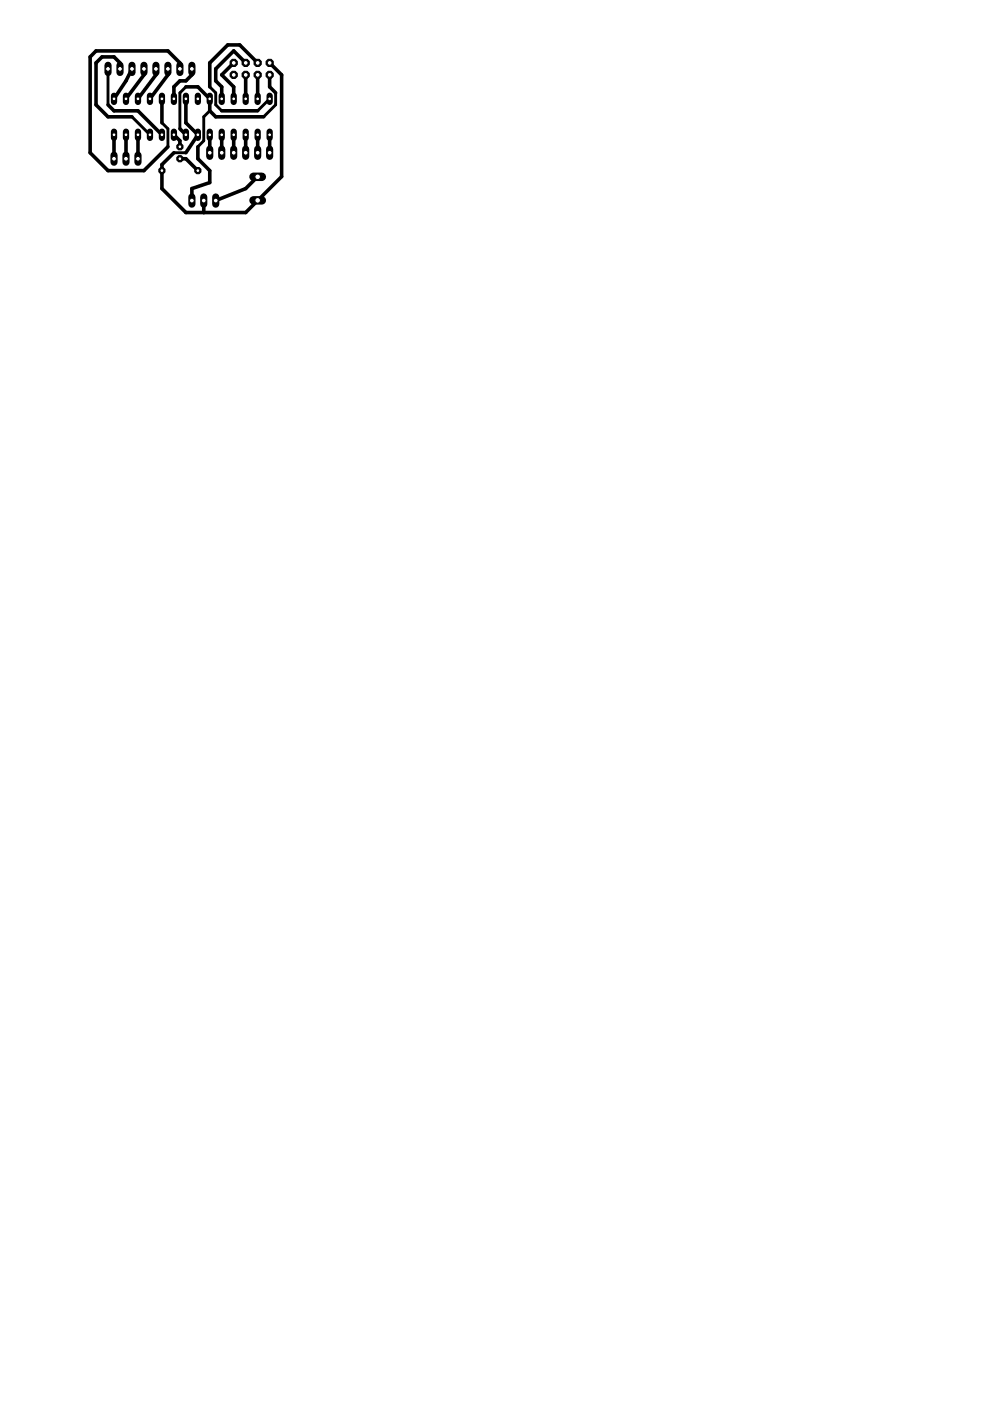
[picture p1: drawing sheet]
<svg xmlns="http://www.w3.org/2000/svg" width="210mm" height="297mm" viewBox="0 0 210 297" stroke-linecap="round" stroke-linejoin="round" font-family="sans-serif">
<g fill="none" stroke="#000" stroke-width=".76">
<path d="M25.4 14.6v-1.3l-1.2-1.2h-2.6l-1.2 1.2v8.9l2.5 2.6h5.1M28 14.6l-1.3 2.5-2.5 3.9M30.5 14.6v1.3l-3.8 5.1M33.1 14.6v1.3l-3.8 5.1M35.6 14.6v1.3l-3.8 5.1M38.1 14.6v-1.3l-2.5-2.5h-15.2l-1.3 1.3v20.3l3.8 3.8h7.6l5.1-5.1M39.4 18.4h2.6l2.5 2.6v2.5l1.2 1.3h10.2M40.7 14.6v1.3l-1.3 1.2h-1.3l-1.2 1.3v2.6M49.6 13.3l-2.6 2.6 2.6 2.5v2.6M52.1 13.3l-2.5-2.5-3.9 3.8v2.5l1.3 1.3v2.6M52.1 15.9v5.1M54.6 15.9v5.1"/>
<path d="M54.6 13.3l-3.8-3.8h-2.5l-3.8 3.8v5.1M57.2 13.3l2.5 2.6v21.5l-7.6 7.7h-12.7l-5.1-5.1v-5.1l2.6-2.5M57.2 15.9v2.5l1.2 1.3M22.9 22.2l1.3 1.3h5.1l5 5.1M24.2 28.6v5.1M26.7 28.6v5.1M29.3 28.6v5.1M34.3 21v5M36.9 28.6l1.2 1.2v1.3M38.1 27.3l1.3 1.3M38.1 33.7h1.3l2.6 2.5M39.4 21v5l2.6 2.6-2.6 3.8"/>
<path d="M42 31.1v2.6l2.5 2.5v2.5l-3.8 1.3v2.5M44.5 28.6v3.8M47 28.6v3.8M47 23.5h7.6M49.6 28.6v3.8M52.1 28.6v3.8M54.6 28.6v3.8M54.6 37.5l-2.5 2.5-6.4 2.5M57.2 28.6v3.8M43.2 42.5v2.6M54.6 42.5h.1"/>
</g>
<path d="M22.9 14.6v7.6M39.4 18.4l-1.3 1.3v7.6M44.5 18.4l1.2 1.3v2.5l1.3 1.3M58.4 19.7v2.5l-2.5 2.6M28 24.8l3.8 3.8M34.3 26l1.3 1.3v3.8M36.9 32.4h2.5M44.5 23.5l-1.3 1.3v5l-1.2 1.3M57.2 21l-2.6 2.5" fill="none" stroke="#000" stroke-width=".61"/>
<path d="M24.2 27.9v1.3" fill="none" stroke="#000" stroke-width="1.3"/>
<circle cx="24.2" cy="28.6" r=".4" fill="#fff" stroke="#000" stroke-width=".21"/>
<path d="M26.7 27.9v1.3" fill="none" stroke="#000" stroke-width="1.3"/>
<circle cx="26.7" cy="28.6" r=".4" fill="#fff" stroke="#000" stroke-width=".21"/>
<path d="M29.3 27.9v1.3" fill="none" stroke="#000" stroke-width="1.3"/>
<circle cx="29.3" cy="28.6" r=".4" fill="#fff" stroke="#000" stroke-width=".21"/>
<path d="M31.8 27.9v1.3" fill="none" stroke="#000" stroke-width="1.3"/>
<circle cx="31.8" cy="28.6" r=".4" fill="#fff" stroke="#000" stroke-width=".21"/>
<path d="M34.3 27.9v1.3" fill="none" stroke="#000" stroke-width="1.3"/>
<circle cx="34.3" cy="28.6" r=".4" fill="#fff" stroke="#000" stroke-width=".21"/>
<path d="M36.9 27.9v1.3" fill="none" stroke="#000" stroke-width="1.3"/>
<circle cx="36.9" cy="28.6" r=".4" fill="#fff" stroke="#000" stroke-width=".21"/>
<path d="M39.4 27.9v1.3" fill="none" stroke="#000" stroke-width="1.3"/>
<circle cx="39.4" cy="28.6" r=".4" fill="#fff" stroke="#000" stroke-width=".21"/>
<path d="M42 27.9v1.3" fill="none" stroke="#000" stroke-width="1.3"/>
<circle cx="42" cy="28.6" r=".4" fill="#fff" stroke="#000" stroke-width=".21"/>
<path d="M44.5 27.9v1.3" fill="none" stroke="#000" stroke-width="1.3"/>
<circle cx="44.5" cy="28.6" r=".4" fill="#fff" stroke="#000" stroke-width=".21"/>
<path d="M47 27.9v1.3" fill="none" stroke="#000" stroke-width="1.3"/>
<circle cx="47" cy="28.6" r=".4" fill="#fff" stroke="#000" stroke-width=".21"/>
<path d="M49.6 27.9v1.3" fill="none" stroke="#000" stroke-width="1.3"/>
<circle cx="49.6" cy="28.6" r=".4" fill="#fff" stroke="#000" stroke-width=".21"/>
<path d="M52.1 27.9v1.3" fill="none" stroke="#000" stroke-width="1.3"/>
<circle cx="52.1" cy="28.6" r=".4" fill="#fff" stroke="#000" stroke-width=".21"/>
<path d="M54.6 27.9v1.3" fill="none" stroke="#000" stroke-width="1.3"/>
<circle cx="54.6" cy="28.6" r=".4" fill="#fff" stroke="#000" stroke-width=".21"/>
<path d="M57.2 27.9v1.3" fill="none" stroke="#000" stroke-width="1.3"/>
<circle cx="57.2" cy="28.6" r=".4" fill="#fff" stroke="#000" stroke-width=".21"/>
<path d="M57.2 20.3v1.3" fill="none" stroke="#000" stroke-width="1.3"/>
<circle cx="57.2" cy="21" r=".4" fill="#fff" stroke="#000" stroke-width=".21"/>
<path d="M54.6 20.3v1.3" fill="none" stroke="#000" stroke-width="1.3"/>
<circle cx="54.6" cy="21" r=".4" fill="#fff" stroke="#000" stroke-width=".21"/>
<path d="M52.1 20.3v1.3" fill="none" stroke="#000" stroke-width="1.3"/>
<circle cx="52.1" cy="21" r=".4" fill="#fff" stroke="#000" stroke-width=".21"/>
<path d="M49.6 20.3v1.3" fill="none" stroke="#000" stroke-width="1.3"/>
<circle cx="49.6" cy="21" r=".4" fill="#fff" stroke="#000" stroke-width=".21"/>
<path d="M47 20.3v1.3" fill="none" stroke="#000" stroke-width="1.3"/>
<circle cx="47" cy="21" r=".4" fill="#fff" stroke="#000" stroke-width=".21"/>
<path d="M44.5 20.3v1.3" fill="none" stroke="#000" stroke-width="1.3"/>
<circle cx="44.5" cy="21" r=".4" fill="#fff" stroke="#000" stroke-width=".21"/>
<path d="M42 20.3v1.3" fill="none" stroke="#000" stroke-width="1.3"/>
<circle cx="42" cy="21" r=".4" fill="#fff" stroke="#000" stroke-width=".21"/>
<path d="M39.4 20.3v1.3" fill="none" stroke="#000" stroke-width="1.3"/>
<circle cx="39.4" cy="21" r=".4" fill="#fff" stroke="#000" stroke-width=".21"/>
<path d="M36.9 20.3v1.3" fill="none" stroke="#000" stroke-width="1.3"/>
<circle cx="36.9" cy="21" r=".4" fill="#fff" stroke="#000" stroke-width=".21"/>
<path d="M34.3 20.3v1.3" fill="none" stroke="#000" stroke-width="1.3"/>
<circle cx="34.3" cy="21" r=".4" fill="#fff" stroke="#000" stroke-width=".21"/>
<path d="M31.8 20.3v1.3" fill="none" stroke="#000" stroke-width="1.3"/>
<circle cx="31.8" cy="21" r=".4" fill="#fff" stroke="#000" stroke-width=".21"/>
<path d="M29.3 20.3v1.3" fill="none" stroke="#000" stroke-width="1.3"/>
<circle cx="29.3" cy="21" r=".4" fill="#fff" stroke="#000" stroke-width=".21"/>
<path d="M26.7 20.3v1.3" fill="none" stroke="#000" stroke-width="1.3"/>
<circle cx="26.7" cy="21" r=".4" fill="#fff" stroke="#000" stroke-width=".21"/>
<path d="M24.2 20.3v1.3" fill="none" stroke="#000" stroke-width="1.3"/>
<circle cx="24.2" cy="21" r=".4" fill="#fff" stroke="#000" stroke-width=".21"/>
<path d="M53.7 42.5h1.8" fill="none" stroke="#000" stroke-width="1.8"/>
<circle cx="54.6" cy="42.5" r=".59" fill="#fff" stroke="#000" stroke-width=".21"/>
<path d="M53.7 37.5h1.8" fill="none" stroke="#000" stroke-width="1.8"/>
<circle cx="54.6" cy="37.5" r=".59" fill="#fff" stroke="#000" stroke-width=".21"/>
<circle cx="38.1" cy="31.1" r=".71" fill="#000" stroke="#000" stroke-width=".21"/>
<circle cx="38.1" cy="31.1" r=".4" fill="#fff" stroke="#000" stroke-width=".21"/>
<circle cx="38.1" cy="33.7" r=".71" fill="#000" stroke="#000" stroke-width=".21"/>
<circle cx="38.1" cy="33.7" r=".4" fill="#fff" stroke="#000" stroke-width=".21"/>
<circle cx="42" cy="36.2" r=".71" fill="#000" stroke="#000" stroke-width=".21"/>
<circle cx="42" cy="36.2" r=".4" fill="#fff" stroke="#000" stroke-width=".21"/>
<circle cx="34.3" cy="36.2" r=".71" fill="#000" stroke="#000" stroke-width=".21"/>
<circle cx="34.3" cy="36.2" r=".4" fill="#fff" stroke="#000" stroke-width=".21"/>
<circle cx="57.2" cy="13.3" r=".83" fill="#000" stroke="#000" stroke-width=".21"/>
<circle cx="57.2" cy="13.3" r=".51" fill="#fff" stroke="#000" stroke-width=".21"/>
<circle cx="54.6" cy="13.3" r=".83" fill="#000" stroke="#000" stroke-width=".21"/>
<circle cx="54.6" cy="13.3" r=".51" fill="#fff" stroke="#000" stroke-width=".21"/>
<circle cx="52.1" cy="13.3" r=".83" fill="#000" stroke="#000" stroke-width=".21"/>
<circle cx="52.1" cy="13.3" r=".51" fill="#fff" stroke="#000" stroke-width=".21"/>
<circle cx="49.6" cy="13.3" r=".83" fill="#000" stroke="#000" stroke-width=".21"/>
<circle cx="49.6" cy="13.3" r=".51" fill="#fff" stroke="#000" stroke-width=".21"/>
<circle cx="57.2" cy="15.9" r=".83" fill="#000" stroke="#000" stroke-width=".21"/>
<circle cx="57.2" cy="15.9" r=".51" fill="#fff" stroke="#000" stroke-width=".21"/>
<circle cx="54.6" cy="15.9" r=".83" fill="#000" stroke="#000" stroke-width=".21"/>
<circle cx="54.6" cy="15.9" r=".51" fill="#fff" stroke="#000" stroke-width=".21"/>
<circle cx="52.1" cy="15.9" r=".83" fill="#000" stroke="#000" stroke-width=".21"/>
<circle cx="52.1" cy="15.9" r=".51" fill="#fff" stroke="#000" stroke-width=".21"/>
<circle cx="49.6" cy="15.9" r=".83" fill="#000" stroke="#000" stroke-width=".21"/>
<circle cx="49.6" cy="15.9" r=".51" fill="#fff" stroke="#000" stroke-width=".21"/>
<path d="M24.2 32.9v1.5" fill="none" stroke="#000" stroke-width="1.5"/>
<circle cx="24.2" cy="33.7" r=".51" fill="#fff" stroke="#000" stroke-width=".21"/>
<path d="M26.7 32.9v1.5" fill="none" stroke="#000" stroke-width="1.5"/>
<circle cx="26.7" cy="33.7" r=".51" fill="#fff" stroke="#000" stroke-width=".21"/>
<path d="M29.3 32.9v1.5" fill="none" stroke="#000" stroke-width="1.5"/>
<circle cx="29.3" cy="33.7" r=".51" fill="#fff" stroke="#000" stroke-width=".21"/>
<path d="M44.5 31.6v1.5" fill="none" stroke="#000" stroke-width="1.5"/>
<circle cx="44.5" cy="32.4" r=".51" fill="#fff" stroke="#000" stroke-width=".21"/>
<path d="M47 31.6v1.5" fill="none" stroke="#000" stroke-width="1.5"/>
<circle cx="47" cy="32.4" r=".51" fill="#fff" stroke="#000" stroke-width=".21"/>
<path d="M49.6 31.6v1.5" fill="none" stroke="#000" stroke-width="1.5"/>
<circle cx="49.6" cy="32.4" r=".51" fill="#fff" stroke="#000" stroke-width=".21"/>
<path d="M52.1 31.6v1.5" fill="none" stroke="#000" stroke-width="1.5"/>
<circle cx="52.1" cy="32.4" r=".51" fill="#fff" stroke="#000" stroke-width=".21"/>
<path d="M54.6 31.6v1.5" fill="none" stroke="#000" stroke-width="1.5"/>
<circle cx="54.6" cy="32.4" r=".51" fill="#fff" stroke="#000" stroke-width=".21"/>
<path d="M57.2 31.6v1.5" fill="none" stroke="#000" stroke-width="1.5"/>
<circle cx="57.2" cy="32.4" r=".51" fill="#fff" stroke="#000" stroke-width=".21"/>
<path d="M40.7 13.8v1.6" fill="none" stroke="#000" stroke-width="1.5"/>
<circle cx="40.7" cy="14.6" r=".51" fill="#fff" stroke="#000" stroke-width=".21"/>
<path d="M38.1 13.8v1.6" fill="none" stroke="#000" stroke-width="1.5"/>
<circle cx="38.1" cy="14.6" r=".51" fill="#fff" stroke="#000" stroke-width=".21"/>
<path d="M35.6 13.8v1.6" fill="none" stroke="#000" stroke-width="1.5"/>
<circle cx="35.6" cy="14.6" r=".51" fill="#fff" stroke="#000" stroke-width=".21"/>
<path d="M33.1 13.8v1.6" fill="none" stroke="#000" stroke-width="1.5"/>
<circle cx="33.1" cy="14.6" r=".51" fill="#fff" stroke="#000" stroke-width=".21"/>
<path d="M30.5 13.8v1.6" fill="none" stroke="#000" stroke-width="1.5"/>
<circle cx="30.5" cy="14.6" r=".51" fill="#fff" stroke="#000" stroke-width=".21"/>
<path d="M28 13.8v1.6" fill="none" stroke="#000" stroke-width="1.5"/>
<circle cx="28" cy="14.6" r=".51" fill="#fff" stroke="#000" stroke-width=".21"/>
<path d="M25.4 13.8v1.6" fill="none" stroke="#000" stroke-width="1.5"/>
<circle cx="25.4" cy="14.6" r=".51" fill="#fff" stroke="#000" stroke-width=".21"/>
<path d="M22.9 13.8v1.6" fill="none" stroke="#000" stroke-width="1.5"/>
<circle cx="22.9" cy="14.6" r=".51" fill="#fff" stroke="#000" stroke-width=".21"/>
<path d="M45.7 41.8v1.5" fill="none" stroke="#000" stroke-width="1.5"/>
<circle cx="45.7" cy="42.5" r=".51" fill="#fff" stroke="#000" stroke-width=".21"/>
<path d="M43.2 41.8v1.5" fill="none" stroke="#000" stroke-width="1.5"/>
<circle cx="43.2" cy="42.5" r=".51" fill="#fff" stroke="#000" stroke-width=".21"/>
<path d="M40.7 41.8v1.5" fill="none" stroke="#000" stroke-width="1.5"/>
<circle cx="40.7" cy="42.5" r=".51" fill="#fff" stroke="#000" stroke-width=".21"/>
</svg>
